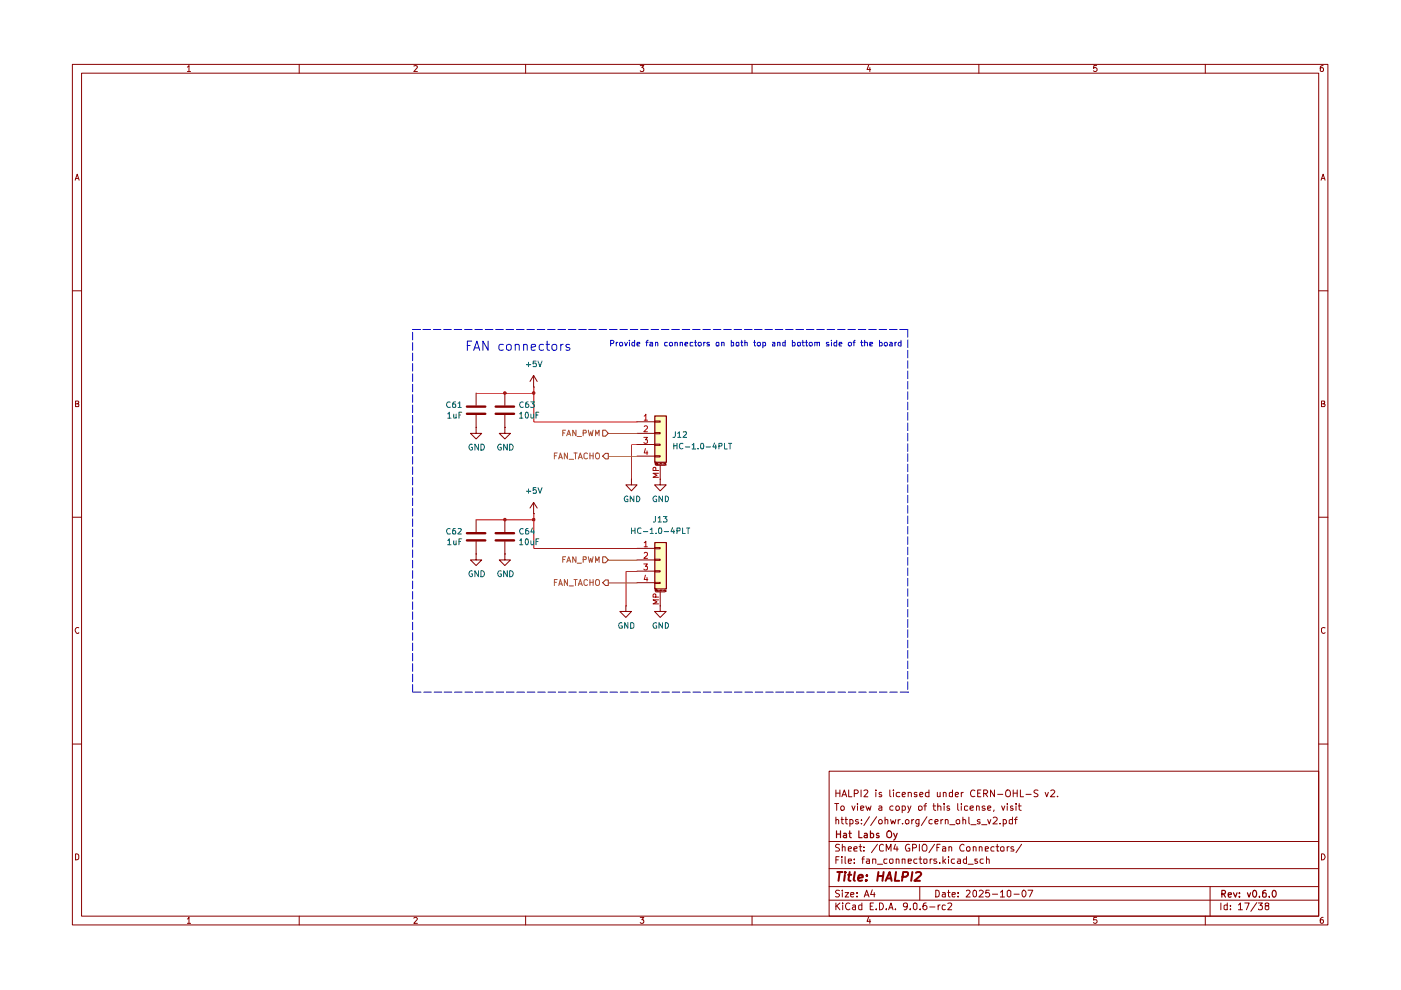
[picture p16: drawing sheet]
<svg xmlns="http://www.w3.org/2000/svg" width="297mm" height="210mm" viewBox="0 0 297 210" stroke-linecap="round" stroke-linejoin="round" font-family="sans-serif">
<g fill="none" stroke="#890000" stroke-width=".21">
<path d="M15.3 13.7h266.2v182.4h-266.2zM17.3 15.5h262.3v178.7h-262.3zM39.7 14.2l.4-.3v1.3M39.7 15.2h.7M63.4 13.7v1.8M87.7 14l.5-.1 .3 .3-.8 1h.8M111.4 13.7v1.8M135.7 13.9h.8l-.4 .4 .4 .3-.1 .5-.5 .1-.2-.2M159.4 13.7v1.8M184.2 13.8l-.4 1h.8M184.4 14.3v.9M207.5 13.7v1.8"/>
<path d="M232.5 13.9h-.6l-.1 .6 .5-.2 .3 .3v.3l-.3 .3-.5-.2M255.5 13.7v1.8M280.5 13.9l-.6 .3v.8l.3 .2 .3-.1v-.7l-.3-.1-.3 .3M15.9 38.2l.5-1.3 .4 1.3M16 37.9h.6M280.1 38.2l.4-1.3 .4 1.3M280.3 37.9h.6M15.3 61.7h2M279.6 61.7h1.9M16 85.6h.4l.3-.2-.2-.4h-.5v1.2h.6l.1-.5-.3-.1M280.2 85.6l.6-.1v-.5h-.6v1.2l.7-.1v-.3l-.3-.2M15.3 109.7h2"/>
<path d="M279.6 109.7h1.9M16.7 133.1a.58 .58 0 0 0-.8 .6 .58 .58 0 0 0 .8 .5v-.1M280.9 133.1a.46 .46 0 0 0-.7 .2v.7l.2 .2 .3 .1 .2-.2M15.3 157.8h2M279.6 157.8h1.9M175.8 163.5h103.8v30.7h-103.8zM175.8 178.4h103.8M177 170.4h.8M177.2 173.9l.2-.1 .4 .1v.8M177.2 167.5v1.4M177.2 173.2v1.5M177.2 168.2h.9"/>
<path d="M177.4 170.4v1.4M178 179.1l-.6-.1-.2 .2v.4l.5 .2 .3 .4-.2 .2h-.7M178.1 167.5v1.4M178.2 171.1l.3-.2h.3l.2 .2-.1 .6h-.6zM178.3 173.8h.5M178.5 173.2v1.3l.3 .2M178.5 168.9l.5-1.4 .5 1.4M178.6 179.7l.2-.2 .4 .1v.8M178.6 179v1.4M178.7 168.5h.6M179.2 173.8h.5M179.3 173.2v1.3l.4 .2"/>
<path d="M179.9 167.5v1.4h.7M180.2 173.8h.4l.3 .2-.1 .6h-.6M180.2 173.8v1.4M180.6 170.9l.4 .9 .3-.9M181.1 168.3h.6l.3-.3v-.3l-.3-.2h-.6v1.4M181.8 170.4v.1M181.8 170.9v.9M182 173.8h-.4l-.2 .2 .2 .3h.4l.1 .2-.3 .2-.4-.1M182.1 179.5h.6M182.4 179v1.3l.1 .1h.2M182.5 171.4l.7-.2-.1-.2h-.6v.7h.6M182.6 167.5v1.4"/>
<path d="M182.6 174.6v.1M182.6 173.8v.1M183.2 179.6v.1M183.2 167.7l.5-.2 .3 .2-.1 .4-.7 .8h.8M183.6 170.9l.3 .9 .3-.7 .2 .7 .3-.9M184.3 173.2l-1.1 1.8M185.7 167.5v.2M185.7 168v.9M185.9 173.2l-1.3 1.8M186 179l-1.2 1.8M186.3 174l.2-.2h.3l.2 .2v.6h-.6zM186.4 171l.4-.1 .2 .1v.8"/>
<path d="M186.9 168.1l-.4-.1-.1 .3 .1 .2h.4l.1 .3-.2 .1-.4-.1M187 171.2l-.7 .3 .2 .3 .5-.1M187.3 179.2l-.4-.2-.4 .3v1l.2 .1h.6M187.6 173.9l.3-.1h.3v.9M187.6 173.2v1.5M188.7 167.5v1.3l.2 .1M188.8 173.8l.3 .9 .2-.7 .4 .7 .2-.9M189.3 171a.45 .45 0 0 0-.6 .1v.6h.6M189.4 167.5v.2M189.4 168v.9M189.8 179l-.3 1h.9M190 171l.4-.1 .3 .2-.1 .6h-.6z"/>
<path d="M190.2 179.5v.9M190.4 173.8v.9M190.8 168.1l-.4-.1-.4 .3 .1 .5h.7M190.9 173.8l-.5 .2M191.3 171l.4-.1 .3 .2-.1 .6h-.6M191.3 168.5l.7-.2-.2-.3h-.3l-.2 .2v.6l.2 .1 .4-.1M191.3 170.9v1.4M191.4 174.6v.1M192.2 173.8h.3l.2 .2v.4l-.2 .3h-.3l-.2-.3v-.4zM192.5 170.9l.3 .9M192.6 168.1l.4-.1 .2 .2v.7M192.6 168v.9"/>
<path d="M192.8 179.1a.5 .5 0 0 0-.8 .2 1.03 1.03 0 0 0 .2 1.1h.7v-.5h-.3M193.1 170.9l-.6 1.4M193.3 173.8v.9M193.5 179.8l.7-.1v-.5l-.2-.2h-.5v1.4M193.7 173.8l-.4 .2M194.4 168.1l-.4-.1-.2 .2 .2 .3h.4v.3h-.6M194.8 171a.45 .45 0 0 1 .7 .1l-.1 .6-.4 .1-.2-.1zM194.8 173.8v1.1l-.2 .3-.4-.1M194.8 173.8h-.4l-.2 .2v.6h.6M194.9 179v1.4M195 168.5l.7-.2-.2-.3h-.3l-.2 .2v.6l.2 .1 .4-.1M195.9 179h.3a.96 .96 0 0 1 .1 1.4h-.5a.95 .95 0 0 1 .1-1.4z"/>
<path d="M195.9 170.9h.5M196.4 170.4l-.3 .2v1.2M196.5 173.2l-1.2 1.8M197 168.1l-.5-.1-.3 .3 .1 .5h.7M197 167.5v1.4M197.6 173.8a.45 .45 0 0 0-.6 .2v.6h.6M197.8 170.9h.6M198 170.4v1.2l.4 .2M198.1 179l-1.1 1.8M198.2 174.3l.7-.2-.2-.3h-.3l-.2 .1v.6l.2 .2 .4-.1M198.6 179.7h.5M198.7 168v.8h.6"/>
<path d="M198.8 171l.3-.1 .4 .1v.8M198.8 170.4v1.4M199.3 179h-.7v1.4M199.3 168v.9M199.5 173.8v.9M199.8 179.6l.5-.1 .2 .2v.7h-.7v-.4l.7-.1M199.9 173.8l-.4 .2M200 168.1l.4-.1 .2 .2v.7M200 168v.9M200.2 170.4v.1M200.2 170.9v.9M200.4 173.9l.2-.1 .4 .1v.8"/>
<path d="M200.4 173.8v.9M201.2 179.7l.2-.2 .4 .2v.7M201.2 179.5v.9M201.3 171l-.4-.1-.1 .2 .1 .3h.4l.1 .2-.2 .2-.4-.1M201.4 174.9h1.1M202 168.1h-.7v.7h.7M202 167.5v1.4M202.5 168.5l.7-.2-.1-.3h-.4l-.2 .2v.6l.2 .1 .4-.1M202.7 174a.45 .45 0 0 1 .8-.1v.7l-.3 .1-.4-.1zM203.1 170.4v1.2l.2 .2M203.8 170.4v.1M203.8 168v.9"/>
<path d="M203.8 170.9v.9M204.2 173.9l.1-.1 .4 .1v.8M204.2 173.2v1.5M204.2 168l-.4 .3M204.4 179.2l-.1-.1a.73 .73 0 0 0-.8 .4 .73 .73 0 0 0 .3 .9h.6M204.9 179.8a.45 .45 0 0 1 .7-.2v.8h-.5zM205.2 171l-.5-.1-.2 .1v.7h.7M205.4 173.2v1.3l.2 .2M205.7 171.4l.7-.2v-.2l-.5-.1-.2 .1v.6l.2 .2 .5-.1M205.8 174.9h1.1M206.4 179.7l.1-.2 .4 .2v.7M206.4 179.5v.9"/>
<path d="M206.7 167.7a.68 .68 0 0 0-1 .4 .68 .68 0 0 0 .7 .8l.3-.1M207 171l.2-.1 .4 .1v.8M207 170.9v.9M207.3 168.2h.5M207.6 179.7l.2-.2 .4 .2v.7M207.6 179.5v.9M207.8 173.8h-.3l-.3 .1 .1 .3 .5 .1v.3h-.6M208 167.5h-.7v1.4h.7M208.1 174.9h1.1M208.6 168.3h.5l.3-.3v-.3l-.3-.2h-.5v1.4M208.8 171l-.3-.1-.3 .2 .3 .3h.3l.1 .2-.3 .2-.4-.1M208.9 168.3l.5 .6"/>
<path d="M209.4 173.8l.3 .9 .4-.9M209.4 171.4l.7-.2-.2-.3h-.3l-.2 .1v.6l.2 .2 .4-.1M210.6 173.4l.2-.2h.3l.3 .5-.1 .2-.8 .8h.9M210.8 179.6l-.5-.1-.2 .3 .1 .6h.6M210.8 171.7l-.1 .4M210.8 167.5v1.4l-.8-1.4v1.4M211.2 179.5h.6M211.4 179v1.4h.4M211.5 168.4h1.1M212 174.6v.1M212.1 179.8a.45 .45 0 0 1 .8-.1l-.1 .7h-.6zM212.4 170.9l.3 .9 .3-.9"/>
<path d="M212.7 173.8h.4l.3 .2-.1 .6h-.6M212.7 173.8v1.4M213.3 167.7l.3-.2h.3a.88 .88 0 0 1 .1 1.3l-.4 .1-.3-.1zM213.6 170.4v.1M213.6 170.9v.9M213.6 179.5v.9M214 179.5l-.4 .3M214.7 173.8h-.5l-.2 .1v.7h.7M214.7 173.2v1.5M214.7 171l-.3-.1-.2 .2 .2 .3h.3l.1 .2-.1 .2-.5-.1M214.8 168.2h.9M214.8 167.5v1.4"/>
<path d="M214.9 179.6l-.3-.1-.3 .2 .1 .2 .6 .3-.1 .2h-.6M215.1 173.8h.6M215.4 170.4v.1M215.4 170.9v.9M215.7 173.2l-.4 .3v1.2M215.7 167.5v1.4M215.9 170.9h.6M216.1 170.4v1.2l.4 .2M216.3 167.5v1.4h.7M216.6 179l-1.2 1.8M217.5 168.4h1.1M220.1 167.6l-.6-.1-.3 .2 .1 .4 .8 .4-.1 .3h-.8"/>
<path d="M221.6 168l.3 .9 .4-.9M222.8 167.7l.6-.2 .2 .4-.9 1h.9M224.2 168.8v.1M16 181a.52 .52 0 0 1 .7 .4v.6a.52 .52 0 0 1-.7 .3zM39.7 194.8l.4-.3v1.3M39.7 195.8h.7M63.4 194.2v1.9M87.7 194.7l.5-.2 .3 .3-.8 1h.8M111.4 194.2v1.9M135.7 194.5h.8l-.4 .5h.3v.7l-.5 .1-.2-.2M159.4 194.2v1.9M175.8 190.9h103.8"/>
<path d="M175.8 188h103.8M175.8 184.2h103.8M177.2 191.5v1.4M177.2 182.3h.5M177.4 192l.7 .9M177.9 181.6h-.7v1.5M178 188.8l-.6-.1-.3 .3 .3 .4 .5 .2 .1 .3-.3 .3-.6-.1M178.1 191.5l-.9 .7M178.5 181.6v.2M178.5 182.1v1M178.6 188.7v.2M178.6 189.3v.9"/>
<path d="M178.7 191.5h.1M178.7 191.9v1M179.2 189.3h.7l-.7 .9h.7M179.2 181.6v1.4l.1 .1M179.9 182.6l.6-.1-.1-.4h-.5v.2v.6l.1 .2 .4-.1M179.9 180l.6-.1-.1-.3-.4-.1-.1 .2v.7h.5M180.2 191.5a.67 .67 0 0 0-.9 .6 .67 .67 0 0 0 .8 .7l.1-.1M180.4 189.7l.6-.1v-.3h-.6v.1v.6l.2 .2 .4-.1M180.8 192h.6v.9M181 180l.7-.1v-.3l-.4-.1-.3 .2 .1 .7h.6M181.1 182.9v.2M181.1 182.1v.2"/>
<path d="M181.4 192.2l-.6 .2-.1 .2 .3 .3 .4-.1M181.7 190v.2M181.7 189.3v.1M182.7 192l-.4-.1-.2 .1v.7l.2 .2 .4-.1M182.7 191.5v1.4M182.7 182.1h.5M183.2 180.4h.1M183.2 190.2l.5-1.5 .6 1.5M183.2 181.6l-.3 .2v1.3M183.4 189.8h.7M183.7 182.1h.6v1M184.2 194.4l-.4 .9h.8"/>
<path d="M184.3 182.5l-.6 .1v.1l.2 .4 .4-.1M184.4 194.9v.9M184.5 192.1h.4M184.9 188.7l-.3 1h.9M185 182.2l.6-.1 .1 1M185 182.1v1M185.2 191.5h-.7v1.4h.7M185.4 189.3v.9M185.8 192.7v.2M186 183.2h1.1M186.5 191.5a.73 .73 0 0 1 .8 .7 .73 .73 0 0 1-.8 .7zM187.9 192.7v.2"/>
<path d="M187.9 180.4v-1.4l.5 1.1 .5-1.1v1.4M188.1 182.1h-.6l-.1 .3 .1 .6h.6M188.4 192.9l.5-1.4 .4 1.4M188.6 192.5h.7M188.7 182.2h.6v.8a.45 .45 0 0 1-.7-.2zM189.8 192.7v.2M190 182.2l.5-.1 .1 1M190 182.1v1M191.3 182.2l.6-.1v1M191.3 182.1v1M192.4 192l-.3 .3-.5-.1-.1-.2 .1-.5h.5a.84 .84 0 0 1 .3 .8 .84 .84 0 0 1-.7 .6M192.6 182.6l.6-.1-.1-.4h-.5v.9h.5"/>
<path d="M193 192.7v.2M193.7 191.5h.4l.3 .2v.9l-.3 .3-.4-.3zM194.4 182.1h-.5l-.2 .3v.4l.3 .3 .4-.1M194.8 182.1h.6M195 188v2.9M195.1 192.7v.2M195.1 181.6v1.4l.3 .1M195.9 182.2h.6l-.1 .8-.3 .1-.2-.2zM196.4 191.5h-.5a.99 .99 0 0 0 0 1.4l.6-.3v-.4l-.3-.2h-.3l-.2 .2M197.1 192.3h1.1M197.2 182.1v1M197.6 182.1h-.3l-.1 .3"/>
<path d="M198.4 188.7l.7 .2v1.1l-.4 .2h-.3zM198.6 182.1h-.5l-.1 .3 .1 .2h.5v.3l-.2 .2-.4-.1M198.9 191.9v1M199.2 182.9v.2M199.3 191.9l-.4 .3M199.8 189.3h.5l.1 .9M199.9 181.6v1.5M200.1 182.6l.4 .5M200.4 189.6h-.5l-.2 .2 .2 .4 .5-.1M200.4 192l-.4-.1-.3 .3 .1 .6h.6M200.5 182.1l-.6 .5M200.9 191.5h.6l.3 .2-.1 .3-.8 .9h.9"/>
<path d="M200.9 189.3h.5M201.1 188.7v1.3l.3 .2M201.1 181.6v.2M201.1 182.1v1M201.9 189.7l.6-.1v-.3h-.5l-.1 .1v.6l.1 .2 .5-.1M202.4 182.1h-.5l-.2 .3v.4l.3 .3 .4-.1M203.1 182.1h.5v1M203.1 190v.2M203.1 189.3v.1M203.6 182.5l-.5 .1-.1 .1 .1 .4 .5-.1M204.9 188.9l.2-.2h.3l.3 .5-.9 1h.9M204.9 182.1h-.5l-.2 .3v.4l.3 .3 .4-.1"/>
<path d="M204.9 181.6v1.5M205.3 183.2h1.1M206.4 188.9l.3-.2 .3 .3v.9l-.3 .3a.82 .82 0 0 1-.3-1.3zM207.2 182.1h-.5v.5h.5l.1 .3-.3 .2-.3-.1M207.5 194.2v1.9M207.6 188.9l.2-.2h.3l.4 .5-1 1h1M208.5 182.1h-.5l-.2 .7a.45 .45 0 0 0 .7 .2M208.9 180l.7-.1-.1-.3h-.6v.8h.6M209.1 182.2l.6-.1v1M209.1 181.6v1.5M209.7 188.7h-.6l-.1 .7 .6-.1 .2 .3v.3l-.2 .3-.6-.2M210.4 189.6h1.1"/>
<path d="M212.1 189.2l.4-.5v1.5M212.1 190.2h.9M213.6 189l.3-.3 .4 .3v.9l-.3 .3-.4-.3zM215 189.6h1.1M216.9 188.8l.1-.1a.75 .75 0 0 1 .6 .8 .75 .75 0 0 1-.6 .7 1.01 1.01 0 0 1-.1-1.4zM218 188.7h1l-.7 1.5M232.5 194.5h-.6l-.1 .6 .6-.1 .2 .5-.3 .3-.5-.2M255.5 194.2v1.9M256.6 188v6.2M258.8 191.5v1.4M260.2 192l-.4-.1-.3 .1v.7l.3 .2 .4-.1M260.2 191.5v1.4"/>
<path d="M260.9 192.7v.2M260.9 192v.1M262.6 191.9l.4-.4v1.4M262.6 192.9h.8M263.9 191.5h1l-.6 1.4M266.5 191.4l-1.3 1.8M266.8 191.5h.9l-.6 .5h.5v.8l-.6 .1-.2-.2M268.5 192l-.3-.1v-.4h.8l-.1 .5-.7 .2v.5l.3 .2 .5-.2v-.5l-.2-.2M280.2 181a.65 .65 0 0 1 .7 .7 .65 .65 0 0 1-.7 .6zM280.5 194.5h-.2l-.4 .3 .1 .9a.43 .43 0 0 0 .6-.1 .43 .43 0 0 0-.1-.6h-.5l-.1 .3"/>
</g>
<g fill="none" stroke="#890000" stroke-width=".25">
<path d="M177.4 176.2v1.4M177.4 176.8h.8M178.2 176.2v1.4M178.9 176.8l.4-.1 .2 .1v.8M179.5 177l-.7 .3 .2 .3 .5-.1M180 176.7h.5M180.1 176.2v1.2l.4 .2M182.1 176.2v1.4h.7M183.3 176.8l.4-.1 .2 .1v.8M183.9 177l-.7 .3 .2 .3 .5-.1M184.6 176.8l.4-.1 .2 .2-.1 .6h-.5M184.6 176.2v1.4"/>
<path d="M186.3 176.8l-.3-.1-.2 .2 .2 .3h.3l.1 .2-.2 .2-.4-.1M188.1 176.4l.6-.2a.88 .88 0 0 1 .1 1.3l-.4 .1-.3-.2zM189.5 176.7l.4 .9M190.2 176.7l-.5 1.2-.2 .2M259.1 189.5h.6v-.6l-.6-.1v1.4M259.4 189.5l.4 .7M260.4 189.7l.7-.1-.1-.3h-.5l-.1 .2 .1 .6h.5M261.5 189.3l.4 .9 .4-.9M262.8 190.1v.1M262.8 189.3v.2M264.5 189.3l.3 .9 .4-.9M265.7 188.9l.2-.1a.76 .76 0 0 1 .5 .7 .76 .76 0 0 1-.5 .7 1.01 1.01 0 0 1-.2-1.3z"/>
<path d="M267 190.1v.1M268.4 188.8h-.4l-.3 .3v1l.2 .1 .6-.1-.1-.7-.5-.1-.2 .3M269.1 190.1v.1M269.9 188.9l.2-.1a.73 .73 0 0 1 .6 .7 .73 .73 0 0 1-.6 .7l-.4-.6z"/>
</g>
<g fill="none" stroke="#890000" stroke-width=".42">
<path d="M177.5 184.9h1.1M178 184.9l-.2 1.9M179.1 185.5l-.1 1.3M179.2 184.9v.2M179.8 185.5h.7M180.1 184.9l-.2 1.6 .4 .3M181.2 184.9l-.2 1.6 .2 .3M182 186.2l.9-.2v-.4a.6 .6 0 0 0-.9 .1v1h.8M183.7 186.6l.1 .1h-.3l.2-.1-.1 .2M183.8 185.6v.1M186.2 185.7h1.1M186.2 184.9l-.2 1.9"/>
<path d="M187.3 184.9l-.2 1.9M187.8 186.8l.8-1.9 .4 1.9M188 186.2h1M190 184.9l-.3 1.9h.9M191.3 185.9h.8l.3-.2 .1-.6-.2-.2h-.8l-.3 1.9M193.4 184.9l-.2 1.9M194.2 185.1l.8-.2 .2 .2 .1 .3-1.4 1.4h1.2"/>
</g>
<g fill="#ffffbf">
<path d="M138.8 88.2h2.4v9.8h-2.4z"/>
<path d="M138.8 115h2.4v9.8h-2.4z"/>
</g>
<path d="M113.1 79.6l-.7 1.3M113.1 79.6l.8 1.3M113.1 79.6v2.5M113.1 82.1h.1" fill="none" stroke="#890000" stroke-width=".21"/>
<path d="M127.8 91.2h.6l.6 .7-.6 .6h-.6z" fill="#fff"/>
<path d="M127.8 91.2h.6l.6 .7-.6 .6h-.6z" fill="none" stroke="#735600" stroke-width=".21"/>
<path d="M119.3 91.8h.4M119.9 91.2h-.6v1.2M120.2 92.4l.4-1.2 .4 1.2M120.3 92.1h.5M122.1 91.2v1.2l-.7-1.2v1.2M122.4 92.6h.9M123.6 91.8h.6v-.6h-.6v1.2M124.7 91.2l.3 1.2 .2-.9 .3 .9 .3-1.2M126.3 92.4v-1.2l.3 .9 .4-.9v1.2" fill="none" stroke="#848400" stroke-width=".21"/>
<path d="M128.4 96.1h.6v1.2h-.6l-.6-.6z" fill="#fff"/>
<path d="M128.4 96.1h.6v1.2h-.6l-.6-.6z" fill="none" stroke="#735600" stroke-width=".21"/>
<g fill="none" stroke="#848400" stroke-width=".21">
<path d="M117.5 96.6h.5M118.1 96h-.6v1.3M118.5 97.3l.3-1.3 .4 1.3M118.6 97h.5M120.3 96v1.3l-.6-1.3v1.3M120.7 97.4h.9M121.7 96h.7M122 96v1.3M122.6 97.3l.4-1.3 .5 1.3M122.7 97h.6M124.6 96.2l-.4-.2-.4 .4v.6l.2 .2 .3 .1 .3-.2M125.1 96.6h.7"/>
<path d="M125.1 96v1.3M125.8 96v1.3M126.3 96.2l.3-.2 .4 .2 .1 .7-.3 .4-.5-.2z"/>
</g>
<g fill="none" stroke="#890000" stroke-width=".21">
<path d="M100.9 90.6v1.3h1.2l-1.2 1.2-1.1-1.2h1.1M100.9 90.6h.1M100.9 83.3v2.7M100.9 87.9v2.7M107 90.6v1.3h1.2l-1.2 1.2-1.1-1.2h1.1M107 90.6h.1M107 83.3v2.7M107 87.9v2.7M100.9 110.2v2.6M100.9 114.8v2.7M107 110.2v2.6M107 114.8v2.7"/>
<path d="M113.1 108.9h.1M113.1 106.5l-.7 1.2M113.1 106.5l.8 1.2M113.1 106.5v2.4"/>
</g>
<path d="M99 86.2h3.9M99 87.7h3.9M105.1 86.2h3.9M105.1 87.7h3.9M99 113.1h3.9M99 114.6h3.9M105.1 113.1h3.9M105.1 114.6h3.9" fill="none" stroke="#890000" stroke-width=".51"/>
<path d="M127.8 118h.6l.6 .7-.6 .6h-.6z" fill="#fff"/>
<path d="M127.8 118h.6l.6 .7-.6 .6h-.6z" fill="none" stroke="#735600" stroke-width=".21"/>
<path d="M119.3 118.6h.4M119.9 118h-.6v1.2M120.2 119.2l.4-1.2 .4 1.2M120.3 118.9h.5M122.1 118v1.2l-.7-1.2v1.2M122.4 119.4h.9M123.6 118.6h.6v-.6h-.6v1.2M124.7 118l.3 1.2 .2-.8 .3 .8 .3-1.2M126.3 119.2v-1.2l.3 .9 .4-.9v1.2" fill="none" stroke="#848400" stroke-width=".21"/>
<path d="M127.8 123.5l.6-.5h.6v1.1h-.6z" fill="#fff"/>
<path d="M128.4 123h.6v1.1h-.6l-.6-.6z" fill="none" stroke="#735600" stroke-width=".21"/>
<g fill="none" stroke="#848400" stroke-width=".21">
<path d="M129 91.9h6.1M129 96.8h6.1M129 118.8h6.1M117.5 123.5h.5M118.1 122.9h-.6v1.2M118.5 124.1l.3-1.2 .4 1.2M118.6 123.8h.5M120.3 122.9v1.2l-.6-1.2v1.2M120.7 124.2h.9M121.7 122.9h.7M122 122.9v1.2M122.6 124.1l.4-1.2 .5 1.2"/>
<path d="M122.7 123.8h.6M124.6 123l-.4-.1-.4 .3v.6l.2 .3h.3l.3-.1M125.1 123.5h.7M125.1 122.9v1.2M125.8 122.9v1.2M126.3 123l.3-.1 .4 .1 .1 .7-.3 .4-.5-.1zM129 123.6h6.1"/>
</g>
<g fill="none" stroke="#890000" stroke-width=".21">
<path d="M135.1 89.4h3.7M135.1 91.9h3.7M135.1 94.3h3.7M135.1 96.7h3.7M138.8 89.3h1.2v.2h-1.2zM138.8 91.7h1.2v.3h-1.2zM138.8 94.2h1.2v.2h-1.2zM138.8 96.6h1.2v.3h-1.2zM138.9 98.5v-.3l.1 .2 .2-.2v.3M139 98.7h2M139.3 98.4l.1-.1 .1 .1-.2 .1zM139.7 98.3v.2l.1-.2"/>
<path d="M139.9 98.5v-.2h.2v.2M140 98.7v2.9M140.3 98.2l.1 .3M140.3 98.3h.1M140.5 98.2h.1M140.5 98.3v.2M140.7 98.5v-.2h.2v.2M141.2 98.5h-.2v-.2h.2v.3h-.2M100.9 117.5v1.2h1.2l-1.2 1.2-1.1-1.2h1.1M100.9 117.5h.1M107 117.5v1.2h1.2l-1.2 1.2-1.1-1.2h1.1M107 117.5h.1"/>
<path d="M133.9 101.6v1.2h1.2l-1.2 1.3-1.2-1.3h1.2M133.9 101.6h.1M135.1 116.3h3.7M135.1 118.7h3.7M138.8 116.1h1.2v.3h-1.2zM138.8 118.6h1.2v.2h-1.2zM140 101.6v1.2h1.2l-1.2 1.3-1.2-1.3h1.2M140 101.6h.1M132.7 128.5v1.1h1.2l-1.2 1.3-1.3-1.3h1.3M132.7 128.5h.1M135.1 121.1h3.7M135.1 123.5h3.7"/>
<path d="M138.8 121h1.2v.3h-1.2zM138.8 123.5h1.2v.2h-1.2zM138.9 125.4v-.4l.1 .3 .2-.3v.4M139 125.5h2M139.3 125.1l.2 .1-.1 .2-.1-.1zM139.7 125.1v.3l.1-.3M139.9 125.4v-.3h.2v.3M140 128.5v1.1h1.2l-1.2 1.3-1.2-1.3h1.2M140 128.5h.1M140 125.5v3M140.3 125l.1 .4M140.3 125.1h.1"/>
<path d="M140.5 125h.1M140.5 125.1v.3M140.7 125.4v-.3h.2v.3M141.2 125.4h-.2v-.3h.2v.4h-.2"/>
</g>
<path d="M138.8 88.2h2.5v9.8h-2.5zM138.8 115h2.5v9.9h-2.5z" fill="none" stroke="#890000" stroke-width=".25"/>
<g fill="none" stroke="#b00000" stroke-width=".21">
<path d="M136.5 92.7h.8l-.5 .5 .5 .1v.5l-.3 .2h-.3l-.2-.2M136.6 88.2l.3-.4v1.3M136.6 90.4l.4-.1 .3 .1v.4l-.8 .7h.8M136.6 89.1h.7M136.8 95.1l-.2 .9h.8M137.2 95.6v.8M139 99.8v-.6h-.5v.6h1.1M136.5 119.6h.8l-.5 .5 .5 .1v.5l-.3 .1h-.3l-.2-.1M136.6 115.1l.3-.4v1.2M136.6 117.3l.2-.2 .4 .1 .1 .5-.8 .7h.8M136.6 115.9h.7M139.6 100.4h-1.1l.8 .4-.8 .4h1.1"/>
<path d="M136.8 121.9l-.2 1h.8M137.2 122.4v.8M139 126.6v-.6h-.5v.6h1.1M139.6 127.2h-1.1l.8 .4-.8 .4h1.1"/>
</g>
<path d="M101 83.4h12.2M113.2 82.1v7.4h21.9M135.1 94.3h-1.2v7.4M101 110.2h12.2M113.2 108.9v7.4h21.9M135.1 121.1h-2.4v7.4" fill="none" stroke="#ca0000" stroke-width=".21"/>
<g fill="none" stroke="#0400c6" stroke-width=".21">
<path d="M87.5 69.9h.1M87.5 69.9h1.7M87.5 70.5v1.6M87.5 72.7v1.6M87.5 74.9v1.6M87.5 77.1v1.6M87.5 79.3v1.6M89.7 69.9h1.6M91.9 69.9h1.6M94.1 69.9h1.6M96.3 69.9h1.6M98.5 69.9h1.6"/>
<path d="M99.1 73.3h.6M100 72.3h-.9v2M100.4 74.3l.7-2 .6 2M100.6 73.8h.9M100.7 69.9h1.6M102.9 69.9h1.6M103.5 72.3v2l-1.1-2v2M105.1 69.9h1.6M106.7 73.1l-.6-.1-.3 .3v.6l.1 .3h.8M107.3 69.9h1.6M107.5 73.2l.3-.2 .5 .2 .1 .7-.2 .3-.4 .1-.3-.2zM109.2 73.2l.3-.2 .5 .1 .1 1.2"/>
<path d="M109.2 73v1.3M109.5 69.9h1.6M111 73.2l.3-.2 .4 .1 .1 1.2M111 73v1.3M111.7 69.9h1.6M112.6 73.7l1-.3-.1-.3-.6-.1-.3 .3 .1 .9h.8M113.9 69.9h1.6M115.3 73.1a.6 .6 0 0 0-1 .2l.1 .8a.64 .64 0 0 0 .9 .1M115.8 73h.7M116 72.3v1.7l.1 .2 .4 .1M116.1 69.9h1.6M117.1 73.2l.4-.2 .5 .2v.7l-.3 .4a.52 .52 0 0 1-.7-.4z"/>
<path d="M118.3 69.9h1.6M118.9 73v1.3M119.4 73l-.3 .1-.2 .2M120.5 69.9h1.6M120.8 73.1a.48 .48 0 0 0-.8 .2 .63 .63 0 0 0 .8 .5v.2a.6 .6 0 0 1-.8 .2M122.7 69.9h1.6M124.8 69.9h1.6M127 69.9h1.6M129.2 69.9h1.6M129.5 72.8l.6-.1v-.5h-.6v1.1M130.7 72.6v.7M131 72.6h-.3v.2"/>
<path d="M131.4 72.7h.5l.1 .5-.2 .1h-.3l-.2-.1zM131.4 69.9h1.6M132.4 72.6l.3 .7 .3-.7M133.5 72.2h.1M133.5 72.6v.7M133.6 69.9h1.6M134.6 72.2v1.1h-.5l-.1-.1v-.5l.6-.1M135.1 73l.6-.2-.1-.2h-.5v.1v.6h.5M135.8 69.9h1.6M136.9 72.6h.5M137.4 72.2l-.3 .1v1M137.8 72.6h.5l.1 .1v.6h-.6v-.3l.6-.2"/>
<path d="M138 69.9h1.6M139 72.7l.4-.1 .1 .7M139 72.6v.7M140.2 69.9h1.6M141.5 72.6h-.5l-.1 .2 .1 .5h.5M142 72.7h.5l.1 .5-.2 .1h-.3l-.2-.1zM142.4 69.9h1.6M143.1 72.7l.4-.1 .1 .7M143.1 72.6v.7M144.2 72.7l.4-.1 .1 .7M144.2 72.6v.7M144.6 69.9h1.6"/>
<path d="M145.2 73l.6-.2-.1-.2h-.4l-.1 .1 .1 .6h.4M146.8 69.9h1.6M146.9 72.6l-.6 .1v.6h.6M147.3 72.6h.4M147.4 72.2v1.1h.3M148.1 72.7h.5l.1 .5-.2 .1h-.3l-.2-.1zM149 69.9h1.6M149.2 72.6v.7M149.5 72.6h-.2l-.1 .2M150.4 72.6h-.4l-.1 .1 .2 .3h.3v.3h-.5M151.2 69.9h1.6M151.9 72.6l.5 .1-.1 .6h-.4z"/>
<path d="M153 72.7l.4-.1 .1 .7M153 72.6v.7M153.4 69.9h1.6M155 72.2v1.1h.5l.1-.6-.6-.1M155.6 69.9h1.6M156.1 72.6l.6 .1-.1 .6h-.5zM157.1 72.6h.4M157.2 72.2v1.1h.3M157.8 69.9h1.6M157.9 72.7l.4-.1 .1 .7M157.9 72.2v1.1M159.8 72.6h.4"/>
<path d="M160 72.2v1l.2 .1M160 69.9h1.6M160.6 72.7l.5-.1v.7h-.4l-.2-.1zM161.7 73.3h.5v-.7h-.5v1.2M162.2 69.9h1.6M163.8 72.6h.5v.7h-.5v-.3l.5-.2M164.4 69.9h1.6M164.9 72.7l.5-.1v.7M164.9 72.6v.7M166.5 72.2v1.1h-.4l-.1-.6 .5-.1M166.6 69.9h1.6M168 72.2v1.1h.5v-.7h-.5"/>
<path d="M168.8 69.9h1.6M169.1 72.7h.6l-.1 .6h-.5zM170 72.6h.5M170.2 72.2v1l.1 .1h.2M170.8 72.6h.4M171 72.2v1.1h.2M171 69.9h1.6M171.6 72.7h.5l.1 .5-.1 .1h-.4l-.1-.1zM172.7 72.7l.5-.1v.7M172.7 72.6v.7M173.2 69.9h1.6M173.2 72.7l.1-.1h.5v.7"/>
<path d="M175.4 69.9h1.6M175.7 72.6h-.4l-.1 .1 .2 .3h.3v.3h-.5M176.3 72.2h.1M176.3 72.6v.7M177.4 72.2v1.1h-.5v-.7h.5M177.6 69.9h1.6M177.9 73l.6-.2-.1-.2h-.4l-.1 .1 .1 .6h.4M179.8 69.9h1.6M179.9 72.7h.5l.1 .5-.1 .1h-.4l-.1-.1zM180.9 72.6h.4M181.3 72.2l-.3 .1v1M182 69.9h1.6"/>
<path d="M182.5 72.6h.5M182.6 72.2v1l.1 .1h.3M183.3 72.7l.5-.1 .1 .7M183.3 72.2v1.1M184.2 69.9h1.6M184.4 73l.6-.2-.1-.2h-.5v.7h.5M186.4 69.9h1.6M186.5 72.2v1.1h.4l.1-.1v-.5l-.5-.1M187.6 72.7h.5l.1 .5-.2 .1h-.4l-.1-.1zM188.6 69.9h1.6M188.7 72.6h.4l.1 .1v.6h-.5l-.1-.2 .6-.3M189.8 72.6v.7"/>
<path d="M190.1 72.6h-.3v.2M190.8 69.9h1.6M191 72.2v1.1h-.4l-.2-.1 .1-.5 .5-.1M192.5 69.9v1.6M192.5 72.1v1.6M192.5 74.3v1.6M192.5 76.5v1.6M192.5 78.7v1.6M87.5 81.5v1.6M87.5 83.7v1.6M87.5 85.9v1.6M87.5 88.1v1.6"/>
<path d="M87.5 90.3v1.6M87.5 92.5v1.6M87.5 94.6v1.6M87.5 96.8v1.6M87.5 99v1.6M192.5 80.9v1.6M192.5 83.1v1.6M192.5 85.3v1.6M192.5 87.5v1.6M192.5 89.7v1.6M192.5 91.9v1.6M192.5 94.1v1.6"/>
<path d="M192.5 96.2v1.6M192.5 98.4v1.6M87.5 101.2v1.6M87.5 103.4v1.6M87.5 105.6v1.6M87.5 107.8v1.6M87.5 110v1.6M87.5 112.2v1.6M87.5 114.4v1.6M87.5 116.6v1.6M87.5 118.8v1.6M192.5 100.6v1.6"/>
<path d="M192.5 102.8v1.6M192.5 105v1.6M192.5 107.2v1.6M192.5 109.4v1.6M192.5 111.6v1.6M192.5 113.8v1.6M192.5 116v1.6M192.5 118.2v1.6M87.5 121v1.6M87.5 123.2v1.6M87.5 125.4v1.6M87.5 127.6v1.6"/>
<path d="M87.5 129.7v1.6M87.5 131.9v1.6M87.5 134.1v1.6M87.5 136.3v1.6M87.5 138.5v1.6M192.5 120.4v1.6M192.5 122.6v1.6M192.5 124.8v1.6M192.5 127v1.6M192.5 129.2v1.6M192.5 131.3v1.7M192.5 133.5v1.6"/>
<path d="M192.5 135.7v1.7M192.5 137.9v1.7M87.5 140.7v1.6M87.5 142.9v1.6M87.5 145.1v1.6M87.7 146.7h1.6M89.9 146.7h1.6M92.1 146.7h1.6M94.2 146.7h1.6M96.4 146.7h1.6M98.6 146.7h1.6M100.8 146.7h1.6"/>
<path d="M103 146.7h1.6M105.2 146.7h1.6M107.4 146.7h1.6M109.6 146.7h1.6M111.8 146.7h1.6M114 146.7h1.6M116.2 146.7h1.6M118.4 146.7h1.6M120.6 146.7h1.6M122.8 146.7h1.6M125 146.7h1.6M127.2 146.7h1.6"/>
<path d="M129.3 146.7h1.6M131.5 146.7h1.6M133.7 146.7h1.6M135.9 146.7h1.6M138.1 146.7h1.6M140.3 146.7h1.6M142.5 146.7h1.6M144.7 146.7h1.6M146.9 146.7h1.6M149.1 146.7h1.6M151.3 146.7h1.6M153.5 146.7h1.6"/>
<path d="M155.7 146.7h1.6M157.9 146.7h1.6M160.1 146.7h1.6M162.3 146.7h1.6M164.4 146.7h1.7M166.6 146.7h1.7M168.8 146.7h1.7M171 146.7h1.7M173.2 146.7h1.7M175.5 146.7h1.6M177.7 146.7h1.6M179.9 146.7h1.6"/>
<path d="M182.1 146.7h1.6M184.3 146.7h1.6M186.5 146.7h1.6M188.7 146.7h1.6M190.9 146.7h1.6M192.5 146.7h.1M192.5 140.1v1.7M192.5 142.3v1.7M192.5 144.5v1.7"/>
</g>
<g fill="#ca0000">
<circle cx="113.1" cy="110.2" r=".38"/>
<circle cx="107" cy="83.3" r=".38"/>
<circle cx="113.1" cy="83.3" r=".38"/>
<circle cx="107" cy="110.2" r=".38"/>
</g>
<g fill="none" stroke="#006465" stroke-width=".21">
<path d="M111.6 77.3h.9M112 76.8v.9M113.6 76.6h-.5v.6l.4-.2 .2 .2-.1 .5h-.5M114.1 76.6l.4 1.1 .4-1.1M94.9 87.7h.2l.2-.3v1.3M94.9 88.7h.7M95.4 85.3a.61 .61 0 0 0-.7 .3 .61 .61 0 0 0 .2 .8l.5-.1M96.2 87.8v.8l.3 .1 .2-.2M96.5 85.2l-.4 .1-.2 .4 .1 .7h.5v-.7l-.3-.1-.3 .3M96.7 87.8v.9M97.1 85.5l.4-.3v1.2M97.1 86.4h.7"/>
<path d="M97.3 88h.3M97.9 87.4h-.6v1.3M100.1 94.3l-.1-.1a.64 .64 0 0 0-.6 .6 .64 .64 0 0 0 .5 .6l.3-.1v-.5h-.3M101.5 94.2v1.2l-.8-1.2v1.2M102 94.2a.65 .65 0 0 1 .7 .6 .65 .65 0 0 1-.7 .6zM106.3 94.3l-.2-.1a.64 .64 0 0 0-.6 .6 .64 .64 0 0 0 .5 .6h.3v-.6h-.3M107.5 94.2v1.2l-.7-1.2v1.2M108.1 94.2a.65 .65 0 0 1 .7 .6 .65 .65 0 0 1-.7 .6zM110.2 87.7h.1l.2-.3v1.3M110.2 88.7h.6M110.9 85.3a.61 .61 0 0 0-.7 .3 .61 .61 0 0 0 .2 .8l.5-.1M111.4 87.5l.4-.1a.78 .78 0 0 1-.2 1.3l-.2-.5z"/>
<path d="M112 85.2l-.6 .2v.9l.6 .1 .1-.2v-.3l-.2-.3h-.3l-.2 .3M112.5 87.8l.1 .8 .3 .1 .2-.2M112.5 85.2h.8l-.4 .4 .4 .3v.3l-.2 .2-.6-.1M113.1 87.8v.9M113.6 88h.5M114.2 87.4h-.6v1.3M142.9 94v1.2M142.9 94.5h.6M143.2 91.5v.9l-.2 .3h-.3M143.5 94v1.2M143.7 91.9l.3-.4v1.2M143.7 92.7h.7"/>
<path d="M144.8 94.1l-.5-.1a.61 .61 0 0 0-.3 .8 .61 .61 0 0 0 .8 .3M144.9 91.6l.6-.1 .1 .4-.8 .8h.8M145.3 94.8h.9M146.7 94.3l.4-.3v1.2M146.7 95.2h.8M148 95.1v.1M148.6 94.1l.4-.1a.86 .86 0 0 1-.1 1.2l-.3-.1zM149.7 94.8h.9M151.5 93.9l-.3 .9h.7M151.7 94.3v.9M152.4 94.6l.6-.1v-.5h-.6v1.2M153.6 94v1.2h.6"/>
<path d="M154.5 94h.6M154.8 94v1.2M94.9 114.6h.2l.2-.4v1.3M94.9 115.5h.7M95.4 112.1a.61 .61 0 0 0-.7 .3 .61 .61 0 0 0 .2 .8l.5-.1M96.2 114.7v.7l.3 .1 .2-.2M96.5 112l-.4 .1-.2 .4 .1 .7h.5v-.7h-.3l-.3 .2M96.7 114.7v.8M97.1 112.1l.5-.1 .2 .4-.8 .8h.8M97.3 114.8h.3M97.9 114.2h-.6v1.3M110.2 114.6h.1l.2-.4v1.3"/>
<path d="M110.2 115.5h.6M110.9 112.1a.61 .61 0 0 0-.7 .3 .61 .61 0 0 0 .2 .8l.5-.1M111.4 114.3l.4-.1a.78 .78 0 0 1-.2 1.3l-.2-.5zM111.6 104.2h.9M112 112l-.6 .3v.8l.6 .1 .1-.1v-.4l-.2-.2h-.3l-.2 .2M112 103.7v.9M112.5 114.7l.1 .7 .3 .1 .2-.2M112.9 112l-.4 .8h.8M113.1 112.5v.7M113.1 114.7v.8M113.6 103.4h-.5v.6l.4-.2 .2 .3-.1 .5-.5-.1M113.6 114.8h.5"/>
<path d="M114.1 103.4l.4 1.2 .4-1.2M114.2 114.2h-.6v1.3M133.1 105.3a.61 .61 0 0 0-.8 .3 .61 .61 0 0 0 .3 .8h.5v-.5h-.2M133.9 112v1.1M133.9 112.5h.7M134.4 105.2v1.2l-.8-1.2v1.2M134.6 112v1.1M135 105.2a.66 .66 0 0 1 .6 .4 .66 .66 0 0 1-.2 .8h-.4zM135.9 112h-.5a.61 .61 0 0 0-.3 .7 .61 .61 0 0 0 .8 .4M136.4 112.7h1M137.9 112.3l.3-.3v1.1M137.9 113.1h.6"/>
<path d="M139 109.5v1l-.5 .2M139.1 113.1h.1M139.2 105.3a.61 .61 0 0 0-.8 .3 .61 .61 0 0 0 .3 .8h.5v-.5h-.2M139.6 109.8l.3-.3v1.2M139.6 110.7h.6M139.6 112.1l.2-.1h.3a.77 .77 0 0 1-.1 1.1l-.4-.2zM140.5 105.2v1.2l-.8-1.2v1.2M140.7 109.5h.7l-.4 .4 .4 .3v.3l-.2 .2-.5-.1M140.8 112.7h1M141.1 105.2a.66 .66 0 0 1 .6 .4 .66 .66 0 0 1-.2 .8h-.4zM142.6 111.9l-.3 .8h.7M142.9 112.4v.7"/>
<path d="M143.5 112.5h.6v-.5h-.6v1.1M144.7 112v1.1h.6M145.6 112h.6M145.9 112v1.1M100.1 121.1l-.1-.1a.64 .64 0 0 0-.6 .6 .64 .64 0 0 0 .5 .7l.3-.2v-.4h-.3M101.5 121v1.3l-.8-1.3v1.3M102 121a.65 .65 0 0 1 .7 .6 .65 .65 0 0 1-.7 .7zM106.3 121.1l-.2-.1a.64 .64 0 0 0-.6 .6 .64 .64 0 0 0 .5 .7l.3-.1v-.5h-.3M107.5 121v1.3l-.7-1.3v1.3M108.1 121a.65 .65 0 0 1 .7 .6 .65 .65 0 0 1-.7 .7zM131.8 132.1v-.1a.66 .66 0 0 0-.6 .5 .66 .66 0 0 0 .2 .7l.5-.1v-.4h-.2M133.1 132v1.2l-.7-1.2v1.2"/>
<path d="M133.7 132h.3l.4 .3v.6l-.2 .3h-.5zM139.2 132.1a.61 .61 0 0 0-.8 .3 .61 .61 0 0 0 .3 .8h.5v-.5h-.2M140.5 132v1.2l-.8-1.2v1.2M141.1 132a.66 .66 0 0 1 .6 .5 .66 .66 0 0 1-.2 .7h-.4z"/>
</g>
</svg>
